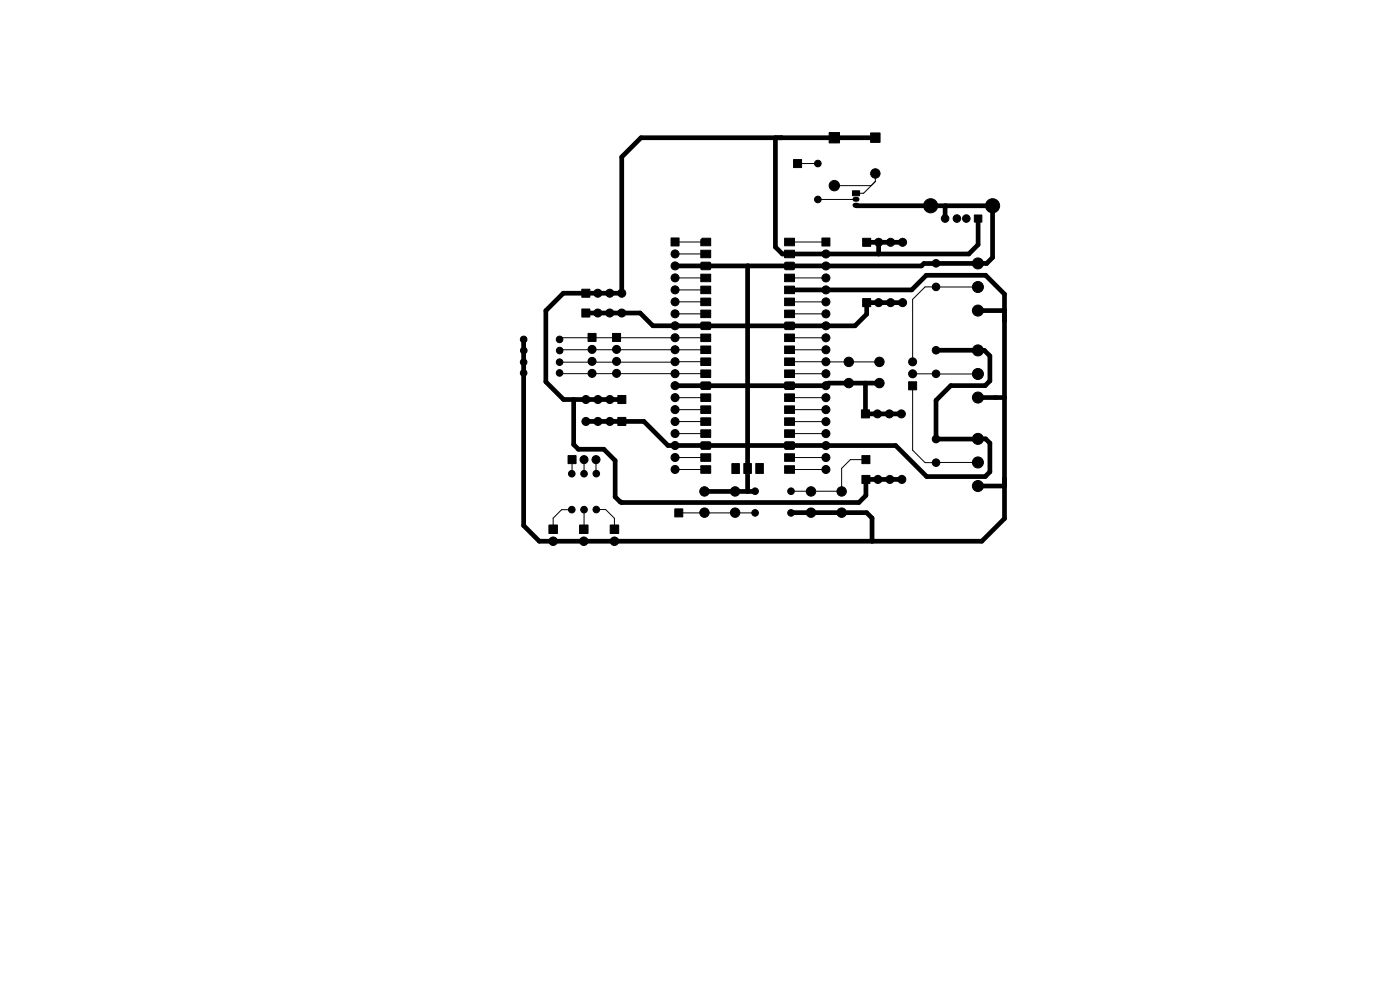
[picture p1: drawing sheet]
<svg xmlns="http://www.w3.org/2000/svg" width="297mm" height="210mm" viewBox="0 0 297 210" stroke-linecap="round" stroke-linejoin="round" font-family="sans-serif">
<g fill="#000" stroke="#000" stroke-width=".21">
<path d="M168.3 33.9h1.7v1.7h-1.7zM175.9 28.1h2.2v2.2h-2.2zM184.7 28.2h2v2h-2zM142.4 50.5h1.7v1.7h-1.7zM148.7 50.9l.3-.4h1.8v1.6h-2.1zM148.7 53.1h2.1v1.6h-2.1zM148.7 55.7h2v1.4h-2zM148.7 58.2h2.1v1.6h-2.1zM166.5 58.2h2.1v1.6h-2.1zM166.5 55.7h2v1.4h-2zM166.5 53.1h2.1v1.6h-2.1zM166.5 50.5h2.1v1.6h-2.1z"/>
<path d="M174.4 50.5h1.7v1.7h-1.7zM180.9 40.5h1.4v1h-1.4zM183 50.6h1.7v1.7h-1.7zM206.7 45.6h1.6v1.5h-1.6zM124.8 70.7h1.7v1.7h-1.7zM123.4 65.6h1.7v1.7h-1.7zM123.4 61.3h1.7v1.7h-1.7zM129.9 70.7h1.7v1.7h-1.7zM148.7 60.7h2.1v1.6h-2.1zM148.7 63.2h2.1v1.6h-2.1zM148.7 65.8h2.1v1.6h-2.1zM148.7 68.4h2v1.4h-2z"/>
<path d="M148.7 70.9h2.1v1.6h-2.1zM148.7 73.4h2.1v1.6h-2.1zM148.7 75.9h2.1v1.6h-2.1zM166.5 75.9h2.1v1.6h-2.1zM166.5 73.4h2.1v1.6h-2.1zM166.5 70.9h2.1v1.6h-2.1zM166.5 68.4h2v1.4h-2zM166.5 65.8h2.1v1.6h-2.1zM166.5 63.2h2.1v1.6h-2.1zM166.5 60.7h2.1v1.6h-2.1zM183 63.3h1.7v1.7h-1.7zM120.5 96.7h1.7v1.7h-1.7z"/>
<path d="M131.1 88.5h1.7v1.8h-1.7zM131.1 83.9h1.7v1.7h-1.7zM148.7 78.5h2.1v1.6h-2.1zM148.7 81.1h2v1.4h-2zM148.7 83.6h2.1v1.6h-2.1zM148.7 86.1h2.1v1.6h-2.1zM148.7 88.6h2.1v1.6h-2.1zM148.7 91.2h2.1v1.6h-2.1zM148.7 93.8h2v1.4h-2zM148.7 96.3h2.1v1.6h-2.1zM166.5 96.3h2.1v1.6h-2.1zM166.5 93.8h2v1.4h-2z"/>
<path d="M166.5 91.2h2.1v1.6h-2.1zM166.5 88.6h2.1v1.6h-2.1zM166.5 86.1h2.1v1.6h-2.1zM166.5 83.6h2.1v1.6h-2.1zM166.5 81.1h2v1.4h-2zM166.5 78.5h2.1v1.6h-2.1zM182.9 96.7h1.7v1.7h-1.7zM182.7 87h1.7v1.7h-1.7zM192.8 81h1.7v1.7h-1.7zM116.5 111.4h1.7v1.8h-1.7zM122.9 111.4h1.9v1.8h-1.9zM129.5 111.4h1.7v1.8h-1.7z"/>
<path d="M143.2 108h1.7v1.7h-1.7zM148.7 98.8h2.1v1.6h-2.1zM155.3 98.3h1.6v2.1h-1.6zM157.8 98.3h1.6v2.1h-1.6zM160.3 98.3h1.6v2.1h-1.6zM166.5 98.8h2.1v1.6h-2.1zM182.9 100.8h1.7v1.7h-1.7z"/>
<circle cx="173.5" cy="34.7" r=".7"/>
<circle cx="177" cy="39.4" r="1.1"/>
<circle cx="185.7" cy="36.8" r="1"/>
<circle cx="143.2" cy="56.4" r=".85"/>
<circle cx="143.2" cy="53.9" r=".85"/>
<circle cx="143.2" cy="58.9" r=".85"/>
<circle cx="173.5" cy="42.3" r=".7"/>
<circle cx="175.2" cy="59" r=".85"/>
<circle cx="175.2" cy="53.9" r=".85"/>
<circle cx="175.2" cy="56.4" r=".85"/>
<circle cx="186.4" cy="51.4" r=".85"/>
<circle cx="188.9" cy="51.4" r=".85"/>
<circle cx="191.5" cy="51.4" r=".85"/>
<circle cx="197.4" cy="43.6" r="1.5"/>
<circle cx="198.6" cy="55.9" r=".8"/>
<circle cx="200.5" cy="46.4" r=".8"/>
<circle cx="203" cy="46.4" r=".8"/>
<circle cx="205" cy="46.4" r=".8"/>
<circle cx="207.5" cy="55.9" r="1.17"/>
<circle cx="210.6" cy="43.6" r="1.5"/>
<circle cx="111.1" cy="72" r=".7"/>
<circle cx="111.1" cy="76.8" r=".7"/>
<circle cx="111.1" cy="79.1" r=".7"/>
<circle cx="111.1" cy="74.4" r=".7"/>
<circle cx="118.7" cy="79.1" r=".7"/>
<circle cx="118.7" cy="76.8" r=".7"/>
<circle cx="118.7" cy="72" r=".7"/>
<circle cx="118.7" cy="74.4" r=".7"/>
<circle cx="125.6" cy="76.7" r=".85"/>
<circle cx="125.6" cy="79.2" r=".85"/>
<circle cx="125.6" cy="74.1" r=".85"/>
<circle cx="126.8" cy="66.4" r=".85"/>
<circle cx="126.8" cy="62.2" r=".85"/>
<circle cx="129.4" cy="66.4" r=".85"/>
<circle cx="129.4" cy="62.2" r=".85"/>
<circle cx="130.8" cy="74.1" r=".85"/>
<circle cx="130.8" cy="76.7" r=".85"/>
<circle cx="130.8" cy="79.2" r=".85"/>
<circle cx="131.9" cy="66.4" r=".85"/>
<circle cx="131.9" cy="62.2" r=".85"/>
<circle cx="143.2" cy="61.5" r=".85"/>
<circle cx="143.2" cy="66.6" r=".85"/>
<circle cx="143.2" cy="69.1" r=".85"/>
<circle cx="143.2" cy="71.6" r=".85"/>
<circle cx="143.2" cy="74.2" r=".85"/>
<circle cx="143.2" cy="64" r=".85"/>
<circle cx="143.2" cy="76.7" r=".85"/>
<circle cx="143.2" cy="79.3" r=".85"/>
<circle cx="175.2" cy="74.2" r=".85"/>
<circle cx="175.2" cy="69.1" r=".85"/>
<circle cx="175.2" cy="76.7" r=".85"/>
<circle cx="175.2" cy="71.7" r=".85"/>
<circle cx="175.2" cy="79.3" r=".85"/>
<circle cx="175.2" cy="64" r=".85"/>
<circle cx="175.2" cy="61.5" r=".85"/>
<circle cx="175.2" cy="66.6" r=".85"/>
<circle cx="180.1" cy="76.8" r="1"/>
<circle cx="186.4" cy="64.2" r=".85"/>
<circle cx="186.6" cy="76.8" r="1"/>
<circle cx="188.9" cy="64.2" r=".85"/>
<circle cx="191.5" cy="64.2" r=".85"/>
<circle cx="193.6" cy="76.8" r=".85"/>
<circle cx="193.6" cy="79.3" r=".85"/>
<circle cx="198.6" cy="60.9" r=".8"/>
<circle cx="198.6" cy="74.3" r=".8"/>
<circle cx="198.6" cy="79.3" r=".8"/>
<circle cx="207.5" cy="65.9" r="1.17"/>
<circle cx="207.5" cy="60.9" r="1.17"/>
<circle cx="207.5" cy="79.3" r="1.17"/>
<circle cx="207.5" cy="74.3" r="1.17"/>
<circle cx="123.9" cy="97.5" r=".85"/>
<circle cx="124.3" cy="84.7" r=".85"/>
<circle cx="124.3" cy="89.4" r=".85"/>
<circle cx="126.4" cy="97.5" r=".85"/>
<circle cx="126.8" cy="84.7" r=".85"/>
<circle cx="126.8" cy="89.4" r=".85"/>
<circle cx="129.4" cy="84.7" r=".85"/>
<circle cx="129.4" cy="89.4" r=".85"/>
<circle cx="143.2" cy="94.5" r=".85"/>
<circle cx="143.2" cy="97" r=".85"/>
<circle cx="143.2" cy="84.3" r=".85"/>
<circle cx="143.2" cy="89.4" r=".85"/>
<circle cx="143.2" cy="81.8" r=".85"/>
<circle cx="143.2" cy="86.9" r=".85"/>
<circle cx="143.2" cy="99.6" r=".85"/>
<circle cx="143.2" cy="92" r=".85"/>
<circle cx="175.2" cy="84.4" r=".85"/>
<circle cx="175.2" cy="86.9" r=".85"/>
<circle cx="175.2" cy="99.6" r=".85"/>
<circle cx="175.2" cy="89.4" r=".85"/>
<circle cx="175.2" cy="97.1" r=".85"/>
<circle cx="175.2" cy="92" r=".85"/>
<circle cx="175.2" cy="94.5" r=".85"/>
<circle cx="175.2" cy="81.8" r=".85"/>
<circle cx="180.1" cy="81.3" r="1"/>
<circle cx="186.1" cy="87.8" r=".85"/>
<circle cx="186.6" cy="81.3" r="1"/>
<circle cx="188.7" cy="87.8" r=".85"/>
<circle cx="191.2" cy="87.8" r=".85"/>
<circle cx="198.6" cy="93.1" r=".8"/>
<circle cx="198.6" cy="98.1" r=".8"/>
<circle cx="207.5" cy="98.1" r="1.17"/>
<circle cx="207.5" cy="93.1" r="1.17"/>
<circle cx="207.5" cy="84.3" r="1.17"/>
<circle cx="117.3" cy="114.8" r=".9"/>
<circle cx="121.3" cy="100.5" r=".7"/>
<circle cx="121.3" cy="108.1" r=".7"/>
<circle cx="123.8" cy="114.8" r=".9"/>
<circle cx="123.9" cy="108.1" r=".7"/>
<circle cx="123.9" cy="100.5" r=".7"/>
<circle cx="126.5" cy="100.5" r=".7"/>
<circle cx="126.5" cy="108.1" r=".7"/>
<circle cx="130.3" cy="114.8" r=".9"/>
<circle cx="149.4" cy="104.2" r="1"/>
<circle cx="149.4" cy="108.7" r="1"/>
<circle cx="155.9" cy="104.2" r="1"/>
<circle cx="155.9" cy="108.7" r="1"/>
<circle cx="160.2" cy="108.8" r=".7"/>
<circle cx="160.2" cy="104.2" r=".7"/>
<circle cx="167.8" cy="108.8" r=".7"/>
<circle cx="167.8" cy="104.2" r=".7"/>
<circle cx="172" cy="104.2" r="1"/>
<circle cx="172" cy="108.7" r="1"/>
<circle cx="178.5" cy="104.2" r="1"/>
<circle cx="178.5" cy="108.7" r="1"/>
<circle cx="186.2" cy="101.7" r=".85"/>
<circle cx="188.8" cy="101.7" r=".85"/>
<circle cx="191.3" cy="101.7" r=".85"/>
<circle cx="207.5" cy="103.1" r="1.17"/>
</g>
<path d="M181.4 42.3h.4M181.4 43.5h.4" fill="none" stroke="#000" stroke-width="1.1"/>
<g fill="none" stroke="#000" stroke-width=".21">
<path d="M169.2 34.7h.1M169.2 34.7h4.3M177 39.4h7.8M185.7 36.8v1.7l-2.5 2.5h-1.6M143.2 58.9l6.5 .1M143.2 53.9h6.5M143.2 51.3h.1M143.2 51.3h6.5M149.7 53.9h.1M167.5 59h7.7M167.5 51.3h7.7M181.6 42.3h-8.1"/>
<path d="M118.7 79.1l.2 .2h30.8M143.2 66.6h.1M143.2 74.2h.1M143.2 64h6.5M143.2 61.5h6.5M143.2 66.6h6.5M149.7 79.3h.1M149.7 76.7l-31 .1M149.7 76.7h.1M149.7 71.6h-30.6l-.4 .4M149.7 71.6v.1M149.7 64h.1"/>
<path d="M149.7 74.2h-30.8l-.2 .2M167.5 79.3h7.7M167.5 66.6h7.7M167.5 74.2h7.7M167.5 76.7l19.1 .1M167.5 71.7h7.7M167.5 64h7.7M175.2 76.7v.1M193.6 79.3h.1M193.6 79.3h13.9M198.6 60.9h.1M207.5 60.9h-11.3l-2.6 2.6v13.3"/>
<path d="M121.4 97.5l-.1 3M123.9 97.5v3M126.4 97.5l.1 3M143.2 92h.1M143.2 99.6h.1M143.2 97v.1M143.2 89.4h6.5M143.2 84.3l6.5 .1M143.2 86.9h.1M143.2 92h6.5M143.2 99.6h6.5M143.2 97.1h6.5"/>
<path d="M143.2 86.9h6.5M149.7 89.4h.1M167.5 92h7.7M167.5 99.6h7.7M167.5 97.1h7.7M167.5 89.4h7.7M167.5 84.4h7.7M167.5 86.9h7.7M183.7 97.5h-3.3l-1.8 1.9v4.8h-10.8M193.6 81.8v13.7l2.7 2.6h11.2M198.6 98.1h.1M121.2 108.1h-2.1l-1.7 1.8v2.4"/>
<path d="M123.9 108.1l-.1 4.2M126.5 108.1h2l1.8 1.9v2.3M144 108.8h16.2"/>
</g>
<g fill="none" stroke="#000" stroke-width="1">
<path d="M164.5 29.2v23.2l1.5 1.5h39.5l2-2v-5.5M185.7 29.2h-49.7l-4.1 4.1v28.9h-12.4l-3.7 3.7v15.1l3.7 3.7h12.4M185.7 29.2h.1M158.6 56.4v47.8M175.2 56.4h.1M181.6 43.5l.1 .1h28.9v11l-1.3 1.3h-13.3l-.5 .5h-52.3M183.9 51.4h7.6M186.4 51.4v2.5M200.6 43.6l-.1 2.8M143.2 69.1h.1M167.5 61.5h25.9l3.1-3.1h12.6l4 4v47.6l-4.8 4.8h-93.9l-3.3-3.3v-39.5M191.5 64.2h-7.6v2.4l-2.5 2.5h-42.9l-2.7-2.7h-11.5"/>
<path d="M198.6 74.3h10.2l1.2 1.2v5.3l-1 1h-7.3l-3.1 3.1v8.2h10.5l.9 .9v6.1l-1 1h-12.4l-6.6-6.6h-48.3l-5.1-5.1h-12.3M207.5 65.9h5.6M121.7 84.7v9.6l1 1h5.4l2.4 2.4v7.7l1.1 1.1 .3 .1h50.3l1.5-1.5v-3.4h7.6M143.2 81.8h32M175.2 94.5h.1M175.2 81.8l.1 .1M183.6 81.3v6.5h7.6M186.6 81.3h-10.8l-.6 .5M207.5 84.3h5.6M160.2 104.2h-10.7M167.8 108.8h16.1l1.1 1.1v4.9M207.5 103.1h5.6"/>
</g>
</svg>
